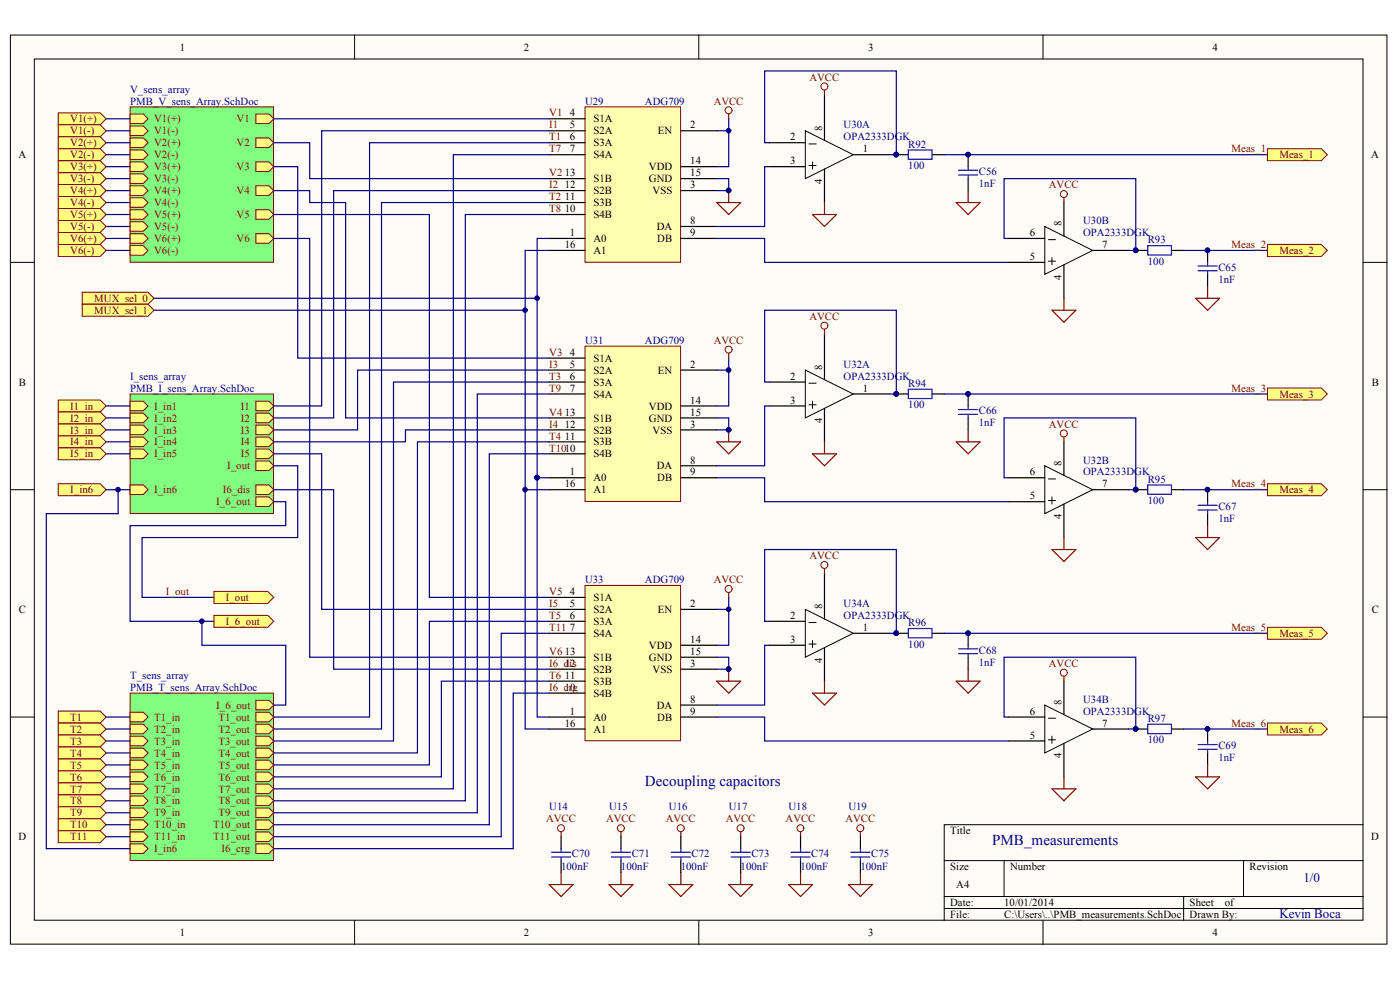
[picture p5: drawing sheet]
<svg xmlns="http://www.w3.org/2000/svg" width="291mm" height="204mm" viewBox="0 0 291 204" stroke-linecap="round" stroke-linejoin="round" font-family="sans-serif">
<defs><g id="words">
<g font-size="3.1" fill="#000080">
<text x="134.1" y="163.3">Decoupling capacitors</text>
<text x="206.2" y="175.7">PMB_measurements</text>
</g>
<g font-size="2.7" fill="#000080">
<text x="271" y="183.3">1/0</text>
<text x="266" y="190.8">Kevin Boca</text>
</g>
<g font-size="2.2">
<text x="37.4" y="10.5">1</text>
<text x="108.9" y="10.5">2</text>
<text x="180.5" y="10.5">3</text>
<text x="252.1" y="10.5">4</text>
<text x="118.5" y="24.2">4</text>
<text x="118.5" y="26.7">5</text>
<text x="118.5" y="29.2">6</text>
<text x="123.4" y="25.5">S1A</text>
<text x="123.4" y="28">S2A</text>
<text x="136.8" y="28">EN</text>
<text x="143.5" y="26.7">2</text>
<text x="164.3" y="29.2">2</text>
<text x="170.9" y="27.2" transform="rotate(-90 170.9 27.2)">8</text>
<text x="3.9" y="32.9">A</text>
<text x="118.5" y="31.7">7</text>
<text x="123.4" y="30.4">S3A</text>
<text x="123.4" y="32.9">S4A</text>
<text x="134.9" y="35.4">VDD</text>
<text x="143.5" y="34.2">14</text>
<text x="164.3" y="34.2">3</text>
<text x="179.4" y="31.7">1</text>
<text x="285.1" y="32.9">A</text>
<text x="117.4" y="36.6">13</text>
<text x="117.4" y="39.1">12</text>
<text x="117.4" y="41.6">11</text>
<text x="123.4" y="37.9">S1B</text>
<text x="123.4" y="40.4">S2B</text>
<text x="134.9" y="37.9">GND</text>
<text x="135.7" y="40.4">VSS</text>
<text x="143.5" y="36.6">15</text>
<text x="143.5" y="39.1">3</text>
<text x="170.9" y="38.2" transform="rotate(-90 170.9 38.2)">4</text>
<text x="117.4" y="44.1">10</text>
<text x="123.4" y="42.8">S3B</text>
<text x="123.4" y="45.3">S4B</text>
<text x="136.6" y="47.8">DA</text>
<text x="143.5" y="46.6">8</text>
<text x="220.7" y="47.1" transform="rotate(-90 220.7 47.1)">8</text>
<text x="117.4" y="51.6">16</text>
<text x="118.5" y="49.1">1</text>
<text x="123.4" y="50.3">A0</text>
<text x="123.4" y="52.8">A1</text>
<text x="136.7" y="50.3">DB</text>
<text x="143.5" y="49.1">9</text>
<text x="214.1" y="49.1">6</text>
<text x="229.1" y="51.6">7</text>
<text x="214.1" y="54.1">5</text>
<text x="220.7" y="58.2" transform="rotate(-90 220.7 58.2)">4</text>
<text x="118.5" y="73.9">4</text>
<text x="118.5" y="76.4">5</text>
<text x="123.4" y="75.2">S1A</text>
<text x="123.4" y="77.7">S2A</text>
<text x="136.8" y="77.7">EN</text>
<text x="143.5" y="76.4">2</text>
<text x="170.9" y="76.9" transform="rotate(-90 170.9 76.9)">8</text>
<text x="3.9" y="80.1">B</text>
<text x="118.5" y="78.9">6</text>
<text x="118.5" y="81.4">7</text>
<text x="123.4" y="80.1">S3A</text>
<text x="123.4" y="82.6">S4A</text>
<text x="143.5" y="83.9">14</text>
<text x="164.3" y="83.9">3</text>
<text x="164.3" y="78.9">2</text>
<text x="179.4" y="81.4">1</text>
<text x="285.2" y="80.1">B</text>
<text x="117.4" y="86.4">13</text>
<text x="117.4" y="88.9">12</text>
<text x="123.4" y="87.6">S1B</text>
<text x="134.9" y="87.6">GND</text>
<text x="134.9" y="85.1">VDD</text>
<text x="143.5" y="86.4">15</text>
<text x="143.5" y="88.9">3</text>
<text x="170.9" y="88" transform="rotate(-90 170.9 88)">4</text>
<text x="117.4" y="91.4">11</text>
<text x="123.4" y="90.1">S2B</text>
<text x="123.4" y="92.6">S3B</text>
<text x="123.4" y="95.1">S4B</text>
<text x="135.7" y="90.1">VSS</text>
<text x="117.4" y="101.3">16</text>
<text x="118.5" y="98.8">1</text>
<text x="123.4" y="100.1">A0</text>
<text x="136.6" y="97.6">DA</text>
<text x="136.7" y="100.1">DB</text>
<text x="143.5" y="96.3">8</text>
<text x="143.5" y="98.8">9</text>
<text x="214.1" y="98.8">6</text>
<text x="220.7" y="96.8" transform="rotate(-90 220.7 96.8)">8</text>
<text x="229.1" y="101.3">7</text>
<text x="123.4" y="102.6">A1</text>
<text x="214.1" y="103.8">5</text>
<text x="220.7" y="107.9" transform="rotate(-90 220.7 107.9)">4</text>
<text x="118.5" y="123.7">4</text>
<text x="123.4" y="124.9">S1A</text>
<text x="3.9" y="127.4">C</text>
<text x="118.5" y="126.2">5</text>
<text x="118.5" y="128.7">6</text>
<text x="118.5" y="131.2">7</text>
<text x="123.4" y="127.4">S2A</text>
<text x="123.4" y="129.9">S3A</text>
<text x="136.8" y="127.4">EN</text>
<text x="143.5" y="126.2">2</text>
<text x="164.3" y="128.7">2</text>
<text x="170.9" y="126.7" transform="rotate(-90 170.9 126.7)">8</text>
<text x="179.4" y="131.2">1</text>
<text x="285.2" y="127.4">C</text>
<text x="117.4" y="136.1">13</text>
<text x="123.4" y="132.4">S4A</text>
<text x="123.4" y="137.4">S1B</text>
<text x="134.9" y="137.4">GND</text>
<text x="134.9" y="134.9">VDD</text>
<text x="143.5" y="136.1">15</text>
<text x="143.5" y="133.7">14</text>
<text x="164.3" y="133.7">3</text>
<text x="170.9" y="137.7" transform="rotate(-90 170.9 137.7)">4</text>
<text x="117.4" y="138.6">12</text>
<text x="117.4" y="141.1">11</text>
<text x="117.4" y="143.6">10</text>
<text x="123.4" y="139.9">S2B</text>
<text x="123.4" y="142.3">S3B</text>
<text x="135.7" y="139.9">VSS</text>
<text x="143.5" y="138.6">3</text>
<text x="118.5" y="148.5">1</text>
<text x="123.4" y="149.8">A0</text>
<text x="123.4" y="144.8">S4B</text>
<text x="136.6" y="147.3">DA</text>
<text x="136.7" y="149.8">DB</text>
<text x="143.5" y="146.1">8</text>
<text x="143.5" y="148.5">9</text>
<text x="214.1" y="148.5">6</text>
<text x="220.7" y="146.6" transform="rotate(-90 220.7 146.6)">8</text>
<text x="117.4" y="151">16</text>
<text x="123.4" y="152.3">A1</text>
<text x="214.1" y="153.5">5</text>
<text x="229.1" y="151">7</text>
<text x="220.7" y="157.6" transform="rotate(-90 220.7 157.6)">4</text>
<text x="197.5" y="173.4">Title</text>
<text x="3.9" y="174.7">D</text>
<text x="285.1" y="174.7">D</text>
<text x="197.5" y="180.9">Size</text>
<text x="198.8" y="184.6">A4</text>
<text x="210" y="180.9">Number</text>
<text x="259.8" y="180.9">Revision</text>
<text x="197.5" y="188.3">Date:</text>
<text x="197.5" y="190.8">File:</text>
<text x="208.7" y="188.3">10/01/2014</text>
<text x="208.7" y="190.8">C:\Users\..\PMB_measurements.SchDoc</text>
<text x="247.3" y="188.3">Sheet</text>
<text x="247.3" y="190.8">Drawn By:</text>
<text x="254.6" y="188.3">of</text>
<text x="37.4" y="194.6">1</text>
<text x="108.9" y="194.6">2</text>
<text x="180.5" y="194.6">3</text>
<text x="252.1" y="194.6">4</text>
</g>
<g font-size="2.2" fill="#800000">
<text x="168.3" y="16.7">AVCC</text>
<text x="148.4" y="21.7">AVCC</text>
<text x="14.6" y="25.5">V1(+)</text>
<text x="14.6" y="28">V1(-)</text>
<text x="32" y="25.5">V1(+)</text>
<text x="32" y="28">V1(-)</text>
<text x="49.2" y="25.5">V1</text>
<text x="114.2" y="24.2">V1</text>
<text x="114.2" y="26.7">I1</text>
<text x="114.2" y="29.2">T1</text>
<text x="14.6" y="30.4">V2(+)</text>
<text x="14.6" y="32.9">V2(-)</text>
<text x="14.6" y="35.4">V3(+)</text>
<text x="32" y="30.4">V2(+)</text>
<text x="32" y="32.9">V2(-)</text>
<text x="32" y="35.4">V3(+)</text>
<text x="49.2" y="30.4">V2</text>
<text x="49.2" y="35.4">V3</text>
<text x="114.2" y="31.7">T7</text>
<text x="256" y="31.7">Meas_1</text>
<text x="266" y="32.9">Meas_1</text>
<text x="14.6" y="37.9">V3(-)</text>
<text x="14.6" y="40.4">V4(+)</text>
<text x="32" y="37.9">V3(-)</text>
<text x="32" y="40.4">V4(+)</text>
<text x="49.2" y="40.4">V4</text>
<text x="114.2" y="36.6">V2</text>
<text x="114.2" y="39.1">I2</text>
<text x="114.2" y="41.6">T2</text>
<text x="218.1" y="39.1">AVCC</text>
<text x="14.6" y="42.8">V4(-)</text>
<text x="14.6" y="45.3">V5(+)</text>
<text x="14.6" y="47.8">V5(-)</text>
<text x="32" y="42.8">V4(-)</text>
<text x="32" y="45.3">V5(+)</text>
<text x="32" y="47.8">V5(-)</text>
<text x="49.2" y="45.3">V5</text>
<text x="114.2" y="44.1">T8</text>
<text x="14.6" y="50.3">V6(+)</text>
<text x="14.6" y="52.8">V6(-)</text>
<text x="32" y="50.3">V6(+)</text>
<text x="32" y="52.8">V6(-)</text>
<text x="49.2" y="50.3">V6</text>
<text x="256" y="51.6">Meas_2</text>
<text x="266" y="52.8">Meas_2</text>
<text x="19.6" y="62.8">MUX_sel_0</text>
<text x="19.6" y="65.3">MUX_sel_1</text>
<text x="148.4" y="71.5">AVCC</text>
<text x="168.3" y="66.5">AVCC</text>
<text x="114.2" y="73.9">V3</text>
<text x="114.2" y="76.4">I3</text>
<text x="114.2" y="78.9">T3</text>
<text x="114.2" y="81.4">T9</text>
<text x="256" y="81.4">Meas_3</text>
<text x="266" y="82.6">Meas_3</text>
<text x="14.6" y="85.1">I1_in</text>
<text x="14.6" y="87.6">I2_in</text>
<text x="32" y="85.1">I_in1</text>
<text x="32" y="87.6">I_in2</text>
<text x="50.1" y="85.1">I1</text>
<text x="50.1" y="87.6">I2</text>
<text x="114.2" y="86.4">V4</text>
<text x="114.2" y="88.9">I4</text>
<text x="218.1" y="88.9">AVCC</text>
<text x="14.6" y="90.1">I3_in</text>
<text x="14.6" y="92.6">I4_in</text>
<text x="14.6" y="95.1">I5_in</text>
<text x="32" y="90.1">I_in3</text>
<text x="32" y="92.6">I_in4</text>
<text x="32" y="95.1">I_in5</text>
<text x="50.1" y="90.1">I3</text>
<text x="50.1" y="92.6">I4</text>
<text x="50.1" y="95.1">I5</text>
<text x="114.2" y="91.4">T4</text>
<text x="114.2" y="93.9">T1010</text>
<text x="47.2" y="97.6">I_out</text>
<text x="256" y="101.3">Meas_4</text>
<text x="14.6" y="102.6">I_in6</text>
<text x="32" y="102.6">I_in6</text>
<text x="45" y="105">I_6_out</text>
<text x="46.3" y="102.6">I6_dis</text>
<text x="266" y="102.6">Meas_4</text>
<text x="168.3" y="116.2">AVCC</text>
<text x="34.5" y="123.7">I_out</text>
<text x="46.9" y="124.9">I_out</text>
<text x="114.2" y="123.7">V5</text>
<text x="148.4" y="121.2">AVCC</text>
<text x="46.9" y="129.9">I_6_out</text>
<text x="114.2" y="126.2">I5</text>
<text x="114.2" y="128.7">T5</text>
<text x="114.2" y="131.2">T11</text>
<text x="256" y="131.2">Meas_5</text>
<text x="114.2" y="136.1">V6</text>
<text x="266" y="132.4">Meas_5</text>
<text x="114.2" y="138.6">I6_dis</text>
<text x="114.2" y="141.1">T6</text>
<text x="114.2" y="143.6">I6_crg</text>
<text x="218.1" y="138.6">AVCC</text>
<text x="14.6" y="149.8">T1</text>
<text x="32" y="149.8">T1_in</text>
<text x="45" y="147.3">I_6_out</text>
<text x="45.4" y="149.8">T1_out</text>
<text x="14.6" y="152.3">T2</text>
<text x="14.6" y="154.8">T3</text>
<text x="32" y="152.3">T2_in</text>
<text x="32" y="154.8">T3_in</text>
<text x="45.4" y="152.3">T2_out</text>
<text x="45.4" y="154.8">T3_out</text>
<text x="256" y="151">Meas_6</text>
<text x="266" y="152.3">Meas_6</text>
<text x="14.6" y="157.3">T4</text>
<text x="14.6" y="159.8">T5</text>
<text x="32" y="157.3">T4_in</text>
<text x="32" y="159.8">T5_in</text>
<text x="45.4" y="157.3">T4_out</text>
<text x="45.4" y="159.8">T5_out</text>
<text x="14.6" y="162.2">T6</text>
<text x="14.6" y="164.7">T7</text>
<text x="14.6" y="167.2">T8</text>
<text x="32" y="162.2">T6_in</text>
<text x="32" y="164.7">T7_in</text>
<text x="32" y="167.2">T8_in</text>
<text x="45.4" y="162.2">T6_out</text>
<text x="45.4" y="164.7">T7_out</text>
<text x="45.4" y="167.2">T8_out</text>
<text x="14.6" y="169.7">T9</text>
<text x="14.6" y="172.2">T10</text>
<text x="32" y="169.7">T9_in</text>
<text x="32" y="172.2">T10_in</text>
<text x="44.3" y="172.2">T10_out</text>
<text x="45.4" y="169.7">T9_out</text>
<text x="113.5" y="171">AVCC</text>
<text x="126" y="171">AVCC</text>
<text x="138.4" y="171">AVCC</text>
<text x="150.9" y="171">AVCC</text>
<text x="163.3" y="171">AVCC</text>
<text x="175.8" y="171">AVCC</text>
<text x="14.6" y="174.7">T11</text>
<text x="32" y="174.7">T11_in</text>
<text x="32" y="177.2">I_in6</text>
<text x="44.3" y="174.7">T11_out</text>
<text x="46.1" y="177.2">I6_crg</text>
</g>
<g font-size="2.2" fill="#000080">
<text x="27.1" y="19.2">V_sens_array</text>
<text x="27.1" y="21.7">PMB_V_sens_Array.SchDoc</text>
<text x="121.6" y="21.7">U29</text>
<text x="134.1" y="21.7">ADG709</text>
<text x="175.4" y="26.7">U30A</text>
<text x="175.4" y="29.2">OPA2333DGK</text>
<text x="188.8" y="30.7">R92</text>
<text x="188.8" y="35.1">100</text>
<text x="203.5" y="36.4">C56</text>
<text x="203.5" y="38.9">1nF</text>
<text x="225.2" y="46.6">U30B</text>
<text x="225.2" y="49.1">OPA2333DGK</text>
<text x="238.6" y="50.6">R93</text>
<text x="238.6" y="55.1">100</text>
<text x="253.3" y="56.3">C65</text>
<text x="253.3" y="58.8">1nF</text>
<text x="121.6" y="71.5">U31</text>
<text x="134.1" y="71.5">ADG709</text>
<text x="175.4" y="76.4">U32A</text>
<text x="27.1" y="78.9">I_sens_array</text>
<text x="27.1" y="81.4">PMB_I_sens_Array.SchDoc</text>
<text x="175.4" y="78.9">OPA2333DGK</text>
<text x="188.8" y="80.4">R94</text>
<text x="188.8" y="84.9">100</text>
<text x="203.5" y="86.2">C66</text>
<text x="203.5" y="88.6">1nF</text>
<text x="225.2" y="96.3">U32B</text>
<text x="225.2" y="98.8">OPA2333DGK</text>
<text x="238.6" y="100.3">R95</text>
<text x="238.6" y="104.8">100</text>
<text x="253.3" y="106">C67</text>
<text x="253.3" y="108.5">1nF</text>
<text x="121.6" y="121.2">U33</text>
<text x="134.1" y="121.2">ADG709</text>
<text x="175.4" y="126.2">U34A</text>
<text x="175.4" y="128.7">OPA2333DGK</text>
<text x="188.8" y="130.1">R96</text>
<text x="188.8" y="134.6">100</text>
<text x="203.5" y="135.9">C68</text>
<text x="27.1" y="141.1">T_sens_array</text>
<text x="27.1" y="143.6">PMB_T_sens_Array.SchDoc</text>
<text x="203.5" y="138.3">1nF</text>
<text x="225.2" y="146.1">U34B</text>
<text x="225.2" y="148.5">OPA2333DGK</text>
<text x="238.6" y="150.1">R97</text>
<text x="238.6" y="154.5">100</text>
<text x="253.3" y="155.8">C69</text>
<text x="253.3" y="158.3">1nF</text>
<text x="114.2" y="168.5">U14</text>
<text x="126.6" y="168.5">U15</text>
<text x="139.1" y="168.5">U16</text>
<text x="151.5" y="168.5">U17</text>
<text x="163.9" y="168.5">U18</text>
<text x="176.4" y="168.5">U19</text>
<text x="118.9" y="178.1">C70</text>
<text x="131.3" y="178.1">C71</text>
<text x="143.8" y="178.1">C72</text>
<text x="156.2" y="178.1">C73</text>
<text x="168.7" y="178.1">C74</text>
<text x="181.1" y="178.1">C75</text>
<text x="116.6" y="180.9">100nF</text>
<text x="129.1" y="180.9">100nF</text>
<text x="141.5" y="180.9">100nF</text>
<text x="154" y="180.9">100nF</text>
<text x="166.4" y="180.9">100nF</text>
<text x="178.9" y="180.9">100nF</text>
</g>
</g></defs>
<g fill="#fffcf8" stroke="#000" stroke-width=".21">
<path d="M2.2 7.3h286.1v188.9h-286.1z"/>
<path d="M7.1 12.3h276.2v179h-276.2z"/>
</g>
<g fill="none" stroke="#000" stroke-width=".21">
<path d="M73.7 7.3v5M145.3 7.3v5M216.8 7.3v5M2.2 54.5h4.9M283.4 54.5h5M2.2 101.8h4.9M283.4 101.8h5M2.2 149h4.9M283.4 149h5M196.3 178.9h87.1M208.7 178.9v7.4M258.5 178.9v7.4"/>
<path d="M283.4 171.4h-87.1v19.9M73.7 191.3v5M145.3 191.3v5M196.3 186.3h87.1M196.3 188.8h87.1M216.8 191.3v5M246.1 186.3v5"/>
</g>
<path d="M27 81.9h29.9v24.8h-29.9z" fill="#80ff80" stroke="#800000" stroke-width=".21"/>
<g fill="#ffff80" stroke="#800000" stroke-width=".21">
<path d="M27 83.4h2.8l1 1-1 1h-2.8z" fill-rule="evenodd"/>
<path d="M27 85.9h2.8l1 1-1 1h-2.8z" fill-rule="evenodd"/>
<path d="M27 88.4h2.8l1 1-1 1h-2.8z" fill-rule="evenodd"/>
<path d="M27 90.8h2.8l1 1-1 1h-2.8z" fill-rule="evenodd"/>
<path d="M27 93.3h2.8l1 1-1 1h-2.8z" fill-rule="evenodd"/>
<path d="M53.2 83.4h2.7l1 1-1 1h-2.7z" fill-rule="evenodd"/>
<path d="M53.2 85.9h2.7l1 1-1 1h-2.7z" fill-rule="evenodd"/>
<path d="M53.2 88.4h2.7l1 1-1 1h-2.7z" fill-rule="evenodd"/>
<path d="M53.2 90.8h2.7l1 1-1 1h-2.7z" fill-rule="evenodd"/>
<path d="M53.2 93.3h2.7l1 1-1 1h-2.7z" fill-rule="evenodd"/>
<path d="M53.2 95.8h2.7l1 1-1 1h-2.7z" fill-rule="evenodd"/>
<path d="M27 100.8h2.8l1 1-1 1h-2.8z" fill-rule="evenodd"/>
<path d="M53.2 100.8h2.7l1 1-1 1h-2.7z" fill-rule="evenodd"/>
<path d="M53.2 103.3h2.7l1 1-1 1h-2.7z" fill-rule="evenodd"/>
</g>
<path d="M27 144.1h29.9v34.8h-29.9z" fill="#80ff80" stroke="#800000" stroke-width=".21"/>
<g fill="#ffff80" stroke="#800000" stroke-width=".21">
<path d="M27 148h2.8l1 1-1 1h-2.8z" fill-rule="evenodd"/>
<path d="M27 150.5h2.8l1 1-1 1h-2.8z" fill-rule="evenodd"/>
<path d="M27 153h2.8l1 1-1 1h-2.8z" fill-rule="evenodd"/>
<path d="M27 155.5h2.8l1 1-1 1h-2.8z" fill-rule="evenodd"/>
<path d="M27 158h2.8l1 1-1 1h-2.8z" fill-rule="evenodd"/>
<path d="M27 160.5h2.8l1 1-1 1h-2.8z" fill-rule="evenodd"/>
<path d="M27 163h2.8l1 1-1 1h-2.8z" fill-rule="evenodd"/>
<path d="M27 165.5h2.8l1 1-1 .9h-2.8z" fill-rule="evenodd"/>
<path d="M27 167.9h2.8l1 1-1 1h-2.8z" fill-rule="evenodd"/>
<path d="M27 170.4h2.8l1 1-1 1h-2.8z" fill-rule="evenodd"/>
<path d="M27 172.9h2.8l1 1-1 1h-2.8z" fill-rule="evenodd"/>
<path d="M27 175.4h2.8l1 1-1 1h-2.8z" fill-rule="evenodd"/>
<path d="M53.2 148h2.7l1 1-1 1h-2.7z" fill-rule="evenodd"/>
<path d="M53.2 150.5h2.7l1 1-1 1h-2.7z" fill-rule="evenodd"/>
<path d="M53.2 153h2.7l1 1-1 1h-2.7z" fill-rule="evenodd"/>
<path d="M53.2 155.5h2.7l1 1-1 1h-2.7z" fill-rule="evenodd"/>
<path d="M53.2 158h2.7l1 1-1 1h-2.7z" fill-rule="evenodd"/>
<path d="M53.2 160.5h2.7l1 1-1 1h-2.7z" fill-rule="evenodd"/>
<path d="M53.2 163h2.7l1 1-1 1h-2.7z" fill-rule="evenodd"/>
<path d="M53.2 165.5h2.7l1 1-1 .9h-2.7z" fill-rule="evenodd"/>
<path d="M53.2 167.9h2.7l1 1-1 1h-2.7z" fill-rule="evenodd"/>
<path d="M53.2 170.4h2.7l1 1-1 1h-2.7z" fill-rule="evenodd"/>
<path d="M53.2 172.9h2.7l1 1-1 1h-2.7z" fill-rule="evenodd"/>
<path d="M53.2 175.4h2.7l1 1-1 1h-2.7z" fill-rule="evenodd"/>
<path d="M53.2 145.6h2.7l1 1-1 1h-2.7z" fill-rule="evenodd"/>
</g>
<path d="M27 22.2h29.9v32.3h-29.9z" fill="#80ff80" stroke="#800000" stroke-width=".21"/>
<g fill="#ffff80" stroke="#800000" stroke-width=".21">
<path d="M27 23.7h2.8l1 1-1 1h-2.8z" fill-rule="evenodd"/>
<path d="M27 26.2h2.8l1 1-1 1h-2.8z" fill-rule="evenodd"/>
<path d="M27 28.7h2.8l1 1-1 1h-2.8z" fill-rule="evenodd"/>
<path d="M27 31.2h2.8l1 1-1 1h-2.8z" fill-rule="evenodd"/>
<path d="M27 33.6h2.8l1 1-1 1h-2.8z" fill-rule="evenodd"/>
<path d="M27 36.1h2.8l1 1-1 1h-2.8z" fill-rule="evenodd"/>
<path d="M27 38.6h2.8l1 1-1 1h-2.8z" fill-rule="evenodd"/>
<path d="M27 41.1h2.8l1 1-1 1h-2.8z" fill-rule="evenodd"/>
<path d="M27 43.6h2.8l1 1-1 1h-2.8z" fill-rule="evenodd"/>
<path d="M27 46.1h2.8l1 1-1 1h-2.8z" fill-rule="evenodd"/>
<path d="M27 48.6h2.8l1 1-1 1h-2.8z" fill-rule="evenodd"/>
<path d="M27 51.1h2.8l1 1-1 .9h-2.8z" fill-rule="evenodd"/>
<path d="M53.2 23.7h2.7l1 1-1 1h-2.7z" fill-rule="evenodd"/>
<path d="M53.2 28.7h2.7l1 1-1 1h-2.7z" fill-rule="evenodd"/>
<path d="M53.2 33.6h2.7l1 1-1 1h-2.7z" fill-rule="evenodd"/>
<path d="M53.2 38.6h2.7l1 1-1 1h-2.7z" fill-rule="evenodd"/>
<path d="M53.2 43.6h2.7l1 1-1 1h-2.7z" fill-rule="evenodd"/>
<path d="M53.2 48.6h2.7l1 1-1 1h-2.7z" fill-rule="evenodd"/>
</g>
<g fill="none" stroke="#000" stroke-width=".21">
<path d="M167.4 27.2l10 5-10 4.9zM168.2 29.9h1.5M168.2 34.4h1.5M168.9 33.6v1.5M217.2 47.1l10 5-10 4.9zM217.9 49.8h1.5M217.9 54.3h1.5M218.7 53.5v1.5M167.4 76.9l10 5-10 5zM168.2 79.7h1.5M168.2 84.1h1.5M168.9 83.4v1.5"/>
<path d="M217.2 96.8l10 5-10 5zM217.9 99.6h1.5M217.9 104h1.5M218.7 103.3v1.5M167.4 126.7l10 4.9-10 5zM168.2 129.4h1.5M168.2 133.9h1.5M168.9 133.1v1.5M217.2 146.6l10 4.9-10 5zM217.9 149.3h1.5M217.9 153.8h1.5M218.7 153v1.5"/>
</g>
<g fill="none" stroke="#000" stroke-width=".25">
<path d="M171.4 19.7v9.5M160 34.6h7.4M160 29.7h7.4M171.4 35.1v7M177.4 32.2h7.4M186.3 32.2h2.5M193.8 32.2h2.5M201.3 32.2v2.4M201.3 37.1v2.5M209.7 54.5h7.5M209.7 49.6h7.5M221.2 42.1v7"/>
<path d="M221.2 55v7M227.2 52.1h7.4M236.1 52.1h2.5M243.6 52.1h2.5M251 52.1v2.4M251 57v2.5M160 79.4h7.4M171.4 69.5v9.4M160 84.4h7.4M171.4 84.9v6.9M177.4 81.9h7.4M186.3 81.9h2.5"/>
<path d="M193.8 81.9h2.5M201.3 81.9v2.5M201.3 86.9v2.5M209.7 99.3h7.5M221.2 91.8v7M171.4 119.2v9.4M209.7 104.3h7.5M221.2 104.8v6.9M227.2 101.8h7.4M236.1 101.8h2.5M243.6 101.8h2.5M251 101.8v2.5"/>
<path d="M251 106.8v2.5M160 134.1h7.4M160 129.1h7.4M171.4 134.6v7M177.4 131.6h7.4M186.3 131.6h2.5M193.8 131.6h2.5M201.3 131.6v2.5M201.3 136.6v2.5M209.7 154h7.5M209.7 149h7.5M221.2 141.6v6.9"/>
<path d="M221.2 154.5v7M227.2 151.5h7.4M236.1 151.5h2.5M243.6 151.5h2.5M251 151.5v2.5M251 156.5v2.5"/>
</g>
<g fill="none" stroke="#800000" stroke-width=".25">
<path d="M171.4 18.7v1M201.3 39.6v2.5M168.9 44.6h5l-2.5 2.5zM171.4 42.1v2.5M198.8 42.1h5l-2.5 2.5zM221.2 41.1v1M251 59.5v2.5M171.4 68.5v1M218.7 64.5h5l-2.5 2.5zM221.2 62v2.5M248.6 62h4.9l-2.5 2.5zM168.9 94.3h5l-2.5 2.5z"/>
<path d="M171.4 91.8v2.5M198.8 91.8h5l-2.5 2.5zM201.3 89.4v2.4M221.2 90.8v1M171.4 118.2v1M218.7 114.2h5l-2.5 2.5zM221.2 111.7v2.5M248.6 111.7h4.9l-2.5 2.5zM251 109.3v2.4M201.3 139.1v2.5M168.9 144.1h5l-2.5 2.5zM171.4 141.6v2.5"/>
<path d="M198.8 141.6h5l-2.5 2.5zM221.2 140.6v1M251 159v2.5M218.7 164h5l-2.5 2.5zM221.2 161.5v2.5M248.6 161.5h4.9l-2.5 2.5z"/>
</g>
<g fill="none" stroke="#800000" stroke-width=".21">
<circle cx="171.4" cy="18" r=".73"/>
<circle cx="221.2" cy="40.3" r=".72"/>
<circle cx="171.4" cy="67.7" r=".72"/>
<circle cx="221.1" cy="90.1" r=".73"/>
<circle cx="171.4" cy="117.4" r=".72"/>
<circle cx="221.2" cy="139.8" r=".72"/>
</g>
<path d="M160 29.7h-1v-15h27.3v17.5h-1.5M196.3 32.2h67.2M209.7 49.6h-1v-12.5h27.4v15h-1.5M246.1 52.1h17.4M160 79.4h-1v-14.9h27.3v17.4h-1.5M196.3 81.9h67.2M209.7 99.3h-1v-12.4h27.4v14.9h-1.5M246.1 101.8h17.4M160 129.1h-1v-14.9h27.3v17.4h-1.5M196.3 131.6h67.2M209.7 149h-1v-12.4h27.4v14.9h-1.5M246.1 151.5h17.4" fill="none" stroke="#000080" stroke-width=".25"/>
<g fill="#000080" stroke="#000080" stroke-width=".21">
<circle cx="186.3" cy="32.1" r=".47"/>
<circle cx="201.2" cy="32.1" r=".47"/>
<circle cx="251" cy="52" r=".47"/>
<circle cx="236.1" cy="52" r=".47"/>
<circle cx="186.3" cy="81.9" r=".47"/>
<circle cx="201.2" cy="81.9" r=".47"/>
<circle cx="251" cy="101.8" r=".47"/>
<circle cx="236.1" cy="101.8" r=".47"/>
<circle cx="201.2" cy="131.6" r=".47"/>
<circle cx="186.3" cy="131.6" r=".47"/>
<circle cx="251" cy="151.5" r=".47"/>
<circle cx="236.1" cy="151.5" r=".47"/>
</g>
<g fill="none" stroke="#00f" stroke-width=".25">
<path d="M188.8 31.2h5v1.9h-5zM199.3 35.4h4M199.3 36.4h4M201.3 34.6v.8M201.3 36.4v.7M238.6 51.1h4.9v1.9h-4.9zM249.1 55.3h3.9M249.1 56.3h3.9M251 54.5v.8M251 56.3v.7M188.8 80.9h5v1.9h-5zM199.3 85.1h4"/>
<path d="M199.3 86.1h4M201.3 84.4v.7M201.3 86.1v.8M238.6 100.8h4.9v1.9h-4.9zM249.1 105h3.9M249.1 106h3.9M251 104.3v.7M251 106v.8M188.8 130.6h5v2h-5zM199.3 134.9h4M199.3 135.9h4M201.3 134.1v.8"/>
<path d="M201.3 135.9v.7M238.6 150.5h4.9v2h-4.9zM249.1 154.8h3.9M249.1 155.8h3.9M251 154v.8M251 155.8v.7"/>
</g>
<g fill="#ffff80" stroke="#800000" stroke-width=".21">
<path d="M263.5 150.3h11.2l1.2 1.2-1.2 1.3h-11.2z" fill-rule="evenodd"/>
<path d="M263.5 130.4h11.2l1.2 1.2-1.2 1.3h-11.2z" fill-rule="evenodd"/>
<path d="M263.5 100.5h11.2l1.2 1.3-1.2 1.2h-11.2z" fill-rule="evenodd"/>
<path d="M263.5 80.7h11.2l1.2 1.2-1.2 1.2h-11.2z" fill-rule="evenodd"/>
<path d="M263.5 50.8h11.2l1.2 1.3-1.2 1.2h-11.2z" fill-rule="evenodd"/>
<path d="M263.5 30.9h11.2l1.2 1.3-1.2 1.2h-11.2z" fill-rule="evenodd"/>
</g>
<path d="M121.6 22.2h19.9v32.3h-19.9z" fill="#ffffb0" stroke="#800000" stroke-width=".21"/>
<g fill="none" stroke="#000" stroke-width=".25">
<path d="M114.2 37.1h7.4M114.2 39.6h7.4M114.2 27.2h7.4M114.2 24.7h7.4M114.2 29.7h7.4M114.2 32.2h7.4M141.5 37.1h7.5M141.5 39.6h7.5M141.5 34.6h7.5M141.5 27.2h7.5M114.2 49.6h7.4M114.2 52.1h7.4"/>
<path d="M114.2 42.1h7.4M114.2 44.6h7.4M141.5 49.6h7.5M141.5 47.1h7.5"/>
</g>
<path d="M151.5 23.7v1M151.5 39.6v2.5M149 42.1h5l-2.5 2.5z" fill="none" stroke="#800000" stroke-width=".25"/>
<g fill="#000080" stroke="#000080" stroke-width=".21">
<circle cx="151.5" cy="39.6" r=".47"/>
<circle cx="151.5" cy="27.2" r=".47"/>
</g>
<path d="M149 37.1h2.5v2.5h-2.5M149 27.2h2.5M151.5 24.7v9.9h-2.5M160 34.6h-1v12.5h-10M149 49.6h10v4.9h50.7" fill="none" stroke="#000080" stroke-width=".25"/>
<circle cx="151.5" cy="22.9" r=".72" fill="none" stroke="#800000" stroke-width=".21"/>
<path d="M121.6 71.9h19.9v32.3h-19.9z" fill="#ffffb0" stroke="#800000" stroke-width=".21"/>
<g fill="none" stroke="#000" stroke-width=".25">
<path d="M114.2 76.9h7.4M114.2 74.4h7.4M114.2 79.4h7.4M141.5 76.9h7.5M114.2 99.3h7.4M114.2 86.9h7.4M114.2 89.4h7.4M114.2 81.9h7.4M114.2 91.8h7.4M114.2 94.3h7.4M141.5 99.3h7.5M141.5 86.9h7.5"/>
<path d="M141.5 89.4h7.5M141.5 84.4h7.5M141.5 96.8h7.5M114.2 101.8h7.4"/>
</g>
<path d="M151.5 73.4v1M149 91.8h5l-2.5 2.5zM151.5 89.4v2.4" fill="none" stroke="#800000" stroke-width=".25"/>
<g fill="#000080" stroke="#000080" stroke-width=".21">
<circle cx="151.5" cy="89.3" r=".47"/>
<circle cx="151.5" cy="76.9" r=".48"/>
</g>
<path d="M149 76.9h2.5M151.5 74.4v10h-2.5M149 86.9h2.5v2.5h-2.5M149 99.3h10v5h50.7M160 84.4h-1v12.4h-10" fill="none" stroke="#000080" stroke-width=".25"/>
<circle cx="151.5" cy="72.7" r=".72" fill="none" stroke="#800000" stroke-width=".21"/>
<path d="M121.6 121.7h19.9v32.3h-19.9z" fill="#ffffb0" stroke="#800000" stroke-width=".21"/>
<g fill="none" stroke="#000" stroke-width=".25">
<path d="M114.2 136.6h7.4M114.2 139.1h7.4M114.2 126.7h7.4M114.2 124.2h7.4M114.2 129.1h7.4M114.2 131.6h7.4M141.5 136.6h7.5M141.5 139.1h7.5M141.5 134.1h7.5M141.5 126.7h7.5M114.2 149h7.4M114.2 151.5h7.4"/>
<path d="M114.2 141.6h7.4M114.2 144.1h7.4M141.5 149h7.5M141.5 146.6h7.5"/>
</g>
<path d="M151.5 123.2v1M151.5 139.1v2.5M149 141.6h5l-2.5 2.5z" fill="none" stroke="#800000" stroke-width=".25"/>
<g fill="#000080" stroke="#000080" stroke-width=".21">
<circle cx="151.5" cy="139.1" r=".48"/>
<circle cx="151.5" cy="126.6" r=".47"/>
</g>
<g fill="none" stroke="#000080" stroke-width=".25">
<path d="M22.1 24.7h4.9M22.1 27.2h4.9M22.1 29.7h4.9M22.1 32.2h4.9M22.1 34.6h4.9M22.1 37.1h4.9M22.1 39.6h4.9M56.9 29.7h7.5v7.4h49.8M56.9 34.6h5v39.8h52.3M56.9 39.6h7.5v2.5h7.4v44.8h42.4M56.9 24.7h57.3M114.2 32.2h-20v131.8h-37.3"/>
<path d="M114.2 29.7h-37.4v119.3h-19.9M114.2 39.6h-44.8v47.3h-12.5M114.2 27.2h-47.3v57.2h-10M22.1 42.1h4.9M22.1 44.6h4.9M22.1 47.1h4.9M22.1 49.6h4.9M22.1 52.1h4.9M56.9 44.6h32.4v79.6h24.9M56.9 49.6h7.5v87h49.8M114.2 44.6h-17.5v121.9h-39.8M114.2 42.1h-34.9v109.4h-22.4"/>
<path d="M114.2 79.4h-32.4v74.6h-24.9M114.2 76.9h-39.9v12.5h-17.4M22.1 84.4h4.9M22.1 86.9h4.9M22.1 89.4h4.9M22.1 91.8h4.9M22.1 94.3h4.9M56.9 94.3h10v32.4h47.3M114.2 94.3h-12.5v77.1h-44.8M114.2 81.9h-15v87h-42.3M114.2 91.8h-27.4v64.7h-29.9M114.2 89.4h-29.9v2.4h-27.4"/>
<path d="M56.9 101.8h12.5v37.3h44.8M114.2 131.6h-10v42.3h-47.3M114.2 129.1h-24.9v29.9h-32.4M149 136.6h2.5v2.5h-2.5M149 126.7h2.5M151.5 124.2v9.9h-2.5M160 134.1h-1v12.5h-10M22.1 149h4.9M22.1 151.5h4.9M22.1 154h4.9M22.1 156.5h4.9M22.1 159h4.9"/>
<path d="M114.2 144.1h-7.5v32.3h-49.8M114.2 141.6h-22.4v19.9h-34.9M149 149h10v5h50.7M22.1 161.5h4.9M22.1 164h4.9M22.1 166.5h4.9M22.1 168.9h4.9M22.1 171.4h4.9M22.1 173.9h4.9"/>
</g>
<circle cx="151.5" cy="122.4" r=".73" fill="none" stroke="#800000" stroke-width=".21"/>
<g fill="#ffff80" stroke="#800000" stroke-width=".21">
<path d="M12.1 23.5h8.7l1.3 1.2-1.3 1.2h-8.7z" fill-rule="evenodd"/>
<path d="M12.1 25.9h8.7l1.3 1.3-1.3 1.2h-8.7z" fill-rule="evenodd"/>
<path d="M12.1 28.4h8.7l1.3 1.3-1.3 1.2h-8.7z" fill-rule="evenodd"/>
<path d="M12.1 30.9h8.7l1.3 1.3-1.3 1.2h-8.7z" fill-rule="evenodd"/>
<path d="M12.1 33.4h8.7l1.3 1.2-1.3 1.3h-8.7z" fill-rule="evenodd"/>
<path d="M12.1 35.9h8.7l1.3 1.2-1.3 1.3h-8.7z" fill-rule="evenodd"/>
<path d="M12.1 38.4h8.7l1.3 1.2-1.3 1.3h-8.7z" fill-rule="evenodd"/>
<path d="M12.1 40.9h8.7l1.3 1.2-1.3 1.2h-8.7z" fill-rule="evenodd"/>
<path d="M12.1 43.3h8.7l1.3 1.3-1.3 1.2h-8.7z" fill-rule="evenodd"/>
<path d="M12.1 45.8h8.7l1.3 1.3-1.3 1.2h-8.7z" fill-rule="evenodd"/>
<path d="M12.1 48.3h8.7l1.3 1.3-1.3 1.2h-8.7z" fill-rule="evenodd"/>
<path d="M12.1 50.8h8.7l1.3 1.3-1.3 1.2h-8.7z" fill-rule="evenodd"/>
<path d="M12.1 83.1h8.7l1.3 1.3-1.3 1.2h-8.7z" fill-rule="evenodd"/>
<path d="M12.1 85.6h8.7l1.3 1.3-1.3 1.2h-8.7z" fill-rule="evenodd"/>
<path d="M12.1 88.1h8.7l1.3 1.3-1.3 1.2h-8.7z" fill-rule="evenodd"/>
<path d="M12.1 90.6h8.7l1.3 1.2-1.3 1.3h-8.7z" fill-rule="evenodd"/>
<path d="M12.1 93.1h8.7l1.3 1.2-1.3 1.3h-8.7z" fill-rule="evenodd"/>
<path d="M12.1 100.5h8.7l1.3 1.3-1.3 1.2h-8.7z" fill-rule="evenodd"/>
<path d="M12.1 147.8h8.7l1.3 1.2-1.3 1.3h-8.7z" fill-rule="evenodd"/>
<path d="M12.1 150.3h8.7l1.3 1.2-1.3 1.3h-8.7z" fill-rule="evenodd"/>
<path d="M12.1 152.8h8.7l1.3 1.2-1.3 1.3h-8.7z" fill-rule="evenodd"/>
<path d="M12.1 155.3h8.7l1.3 1.2-1.3 1.2h-8.7z" fill-rule="evenodd"/>
<path d="M12.1 157.7h8.7l1.3 1.3-1.3 1.2h-8.7z" fill-rule="evenodd"/>
<path d="M12.1 160.2h8.7l1.3 1.3-1.3 1.2h-8.7z" fill-rule="evenodd"/>
<path d="M12.1 162.7h8.7l1.3 1.3-1.3 1.2h-8.7z" fill-rule="evenodd"/>
<path d="M12.1 165.2h8.7l1.3 1.3-1.3 1.2h-8.7z" fill-rule="evenodd"/>
<path d="M12.1 167.7h8.7l1.3 1.2-1.3 1.3h-8.7z" fill-rule="evenodd"/>
<path d="M12.1 170.2h8.7l1.3 1.2-1.3 1.3h-8.7z" fill-rule="evenodd"/>
<path d="M12.1 172.7h8.7l1.3 1.2-1.3 1.3h-8.7z" fill-rule="evenodd"/>
</g>
<path d="M56.9 96.8h5v14.9h-32.4v12.5h15" fill="none" stroke="#000080" stroke-width=".25"/>
<path d="M44.5 122.9h11.2l1.2 1.3-1.2 1.2h-11.2z" fill-rule="evenodd" fill="#ffff80" stroke="#800000" stroke-width=".21"/>
<path d="M114.2 49.6h-2.5v49.7M114.2 52.1h-5v99.4h5M32 62h79.7M32 64.5h77.2M111.7 99.3v49.7h2.5M111.7 99.3h2.5M109.2 101.8h5" fill="none" stroke="#000080" stroke-width=".25"/>
<g fill="#000080" stroke="#000080" stroke-width=".21">
<circle cx="111.6" cy="99.3" r=".47"/>
<circle cx="109.2" cy="101.8" r=".47"/>
<circle cx="111.6" cy="62" r=".47"/>
<circle cx="109.2" cy="64.5" r=".47"/>
</g>
<g fill="#ffff80" stroke="#800000" stroke-width=".21">
<path d="M17.1 60.8h13.7l1.2 1.2-1.2 1.2h-13.7z" fill-rule="evenodd"/>
<path d="M17.1 63.2h13.7l1.2 1.3-1.2 1.2h-13.7z" fill-rule="evenodd"/>
</g>
<path d="M56.9 104.3h2.5v5h-32.4v19.8h17.5" fill="none" stroke="#000080" stroke-width=".25"/>
<path d="M44.5 127.9h11.2l1.2 1.2-1.2 1.3h-11.2z" fill-rule="evenodd" fill="#ffff80" stroke="#800000" stroke-width=".21"/>
<path d="M116.6 173.9v2.5M116.6 178.9v2.5M129.1 173.9v2.5M129.1 178.9v2.5M141.5 173.9v2.5M141.5 178.9v2.5M154 173.9v2.5M154 178.9v2.5M166.4 173.9v2.5M166.4 178.9v2.5M178.9 173.9v2.5M178.9 178.9v2.5" fill="none" stroke="#000" stroke-width=".25"/>
<g fill="none" stroke="#00f" stroke-width=".25">
<path d="M114.7 177.1h3.9M114.7 178.1h3.9M116.6 176.4v.7M116.6 178.1v.8M127.1 177.1h4M127.1 178.1h4M129.1 176.4v.7M129.1 178.1v.8M139.5 177.1h4M139.5 178.1h4M141.5 176.4v.7M141.5 178.1v.8"/>
<path d="M152 177.1h4M152 178.1h4M154 176.4v.7M154 178.1v.8M164.4 177.1h4M164.4 178.1h4M166.4 176.4v.7M166.4 178.1v.8M176.9 177.1h4M176.9 178.1h4M178.9 176.4v.7M178.9 178.1v.8"/>
</g>
<g fill="none" stroke="#800000" stroke-width=".25">
<path d="M116.6 172.9v1M129.1 172.9v1M141.5 172.9v1M154 172.9v1M166.4 172.9v1M178.9 172.9v1M114.2 183.9h4.9l-2.5 2.4zM116.6 181.4v2.5M126.6 183.9h5l-2.5 2.4zM129.1 181.4v2.5M139 183.9h5l-2.5 2.4zM141.5 181.4v2.5"/>
<path d="M151.5 183.9h5l-2.5 2.4zM154 181.4v2.5M163.9 183.9h5l-2.5 2.4zM166.4 181.4v2.5M176.4 183.9h5l-2.5 2.4zM178.9 181.4v2.5"/>
</g>
<g fill="none" stroke="#800000" stroke-width=".21">
<circle cx="116.6" cy="172.1" r=".72"/>
<circle cx="129.1" cy="172.1" r=".72"/>
<circle cx="141.5" cy="172.1" r=".72"/>
<circle cx="154" cy="172.1" r=".72"/>
<circle cx="166.4" cy="172.1" r=".72"/>
<circle cx="178.8" cy="172.1" r=".72"/>
</g>
<path d="M22.1 101.8h4.9M24.6 101.8v5h-15v69.6h17.4M42 129.1v5h17.4v12.5h-2.5" fill="none" stroke="#000080" stroke-width=".25"/>
<g fill="#000080" stroke="#000080" stroke-width=".21">
<circle cx="24.5" cy="101.8" r=".47"/>
<circle cx="41.9" cy="129.1" r=".48"/>
</g>
<use href="#words"/>
</svg>
